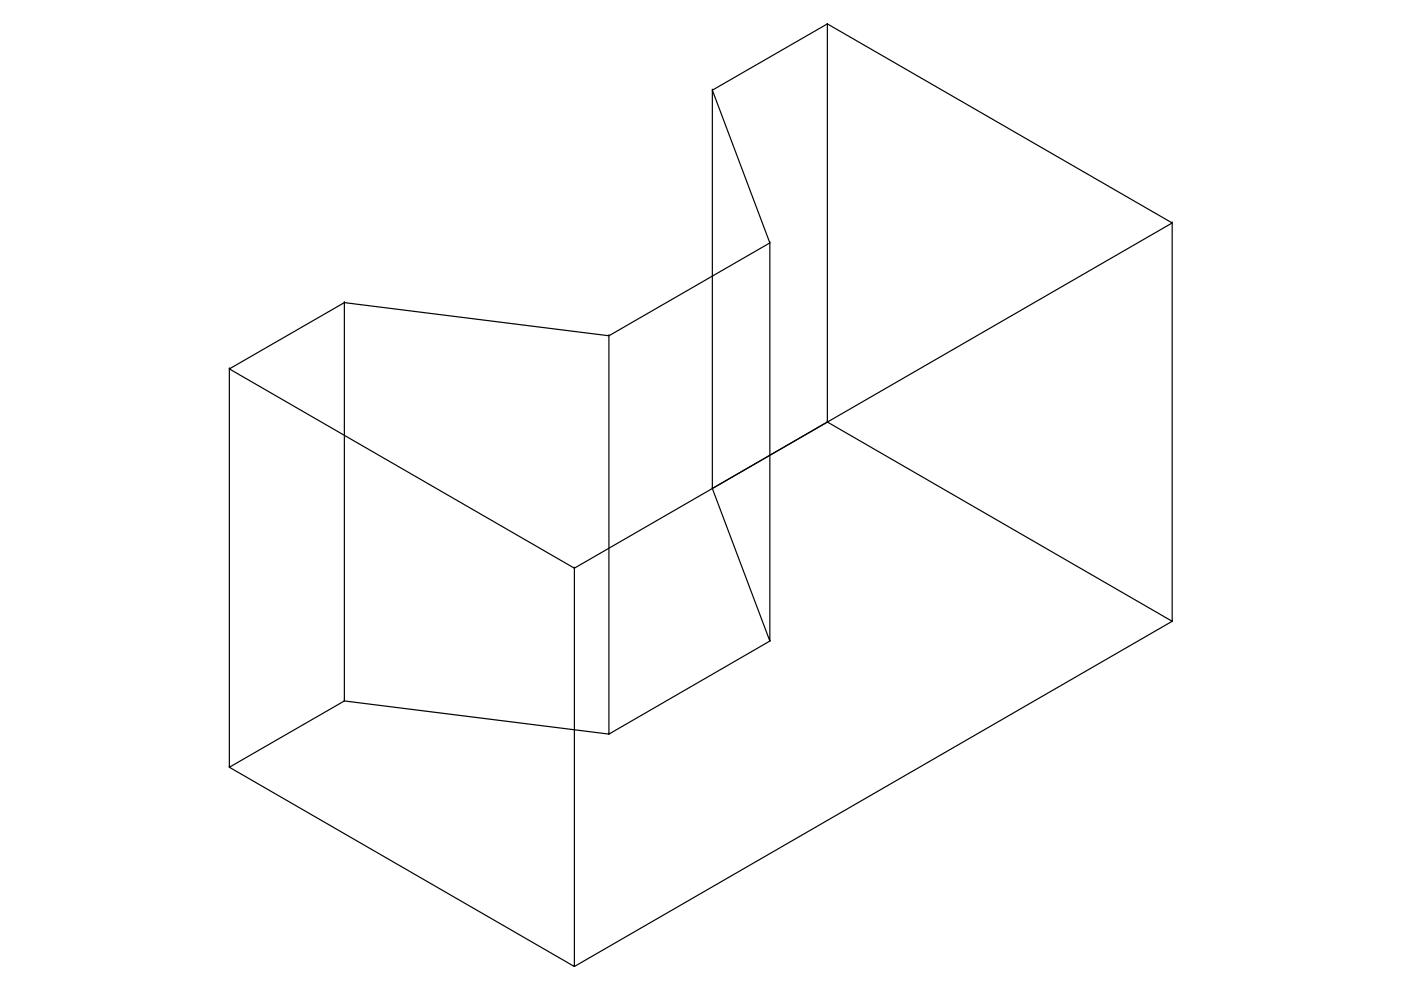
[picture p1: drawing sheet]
<svg xmlns="http://www.w3.org/2000/svg" width="297mm" height="210mm" viewBox="0 0 297 210" stroke-linecap="round" stroke-linejoin="round" font-family="sans-serif">
<!-- layer: 0 -->
<g fill="none" stroke="#000" stroke-width=".25">
<path d="M151 19.1v84.5l24.4-14.1M151 19.1h.1M175.4 5.1l-24.4 14 12.2 32.4v84.4l-12.2-32.3M175.4 5.1h.1M163.2 51.5l-34.1 19.7-56.1-7v84.4l56.1 7M163.2 51.5h.1M248.5 47.3v84.4l-126.7 73.2M248.5 47.3h.1M48.6 78.2v84.5l24.4-14.1M48.6 78.2h.1M73 64.2l-24.4 14 73.2 42.3v84.4l-73.2-42.2M73 64.2h.1"/>
<path d="M129.1 71.2v84.4l34.1-19.7M129.1 71.2h.1M175.4 89.5h.1M151 103.6h.1M121.8 120.5l126.7-73.2-73.1-42.2v84.4l73.1 42.2M121.8 120.5h.1M163.2 135.9h.1M248.5 131.7h.1M73 148.6h.1M129.1 155.6h.1M48.6 162.7h.1M121.8 204.9h.1"/>
</g>
</svg>
